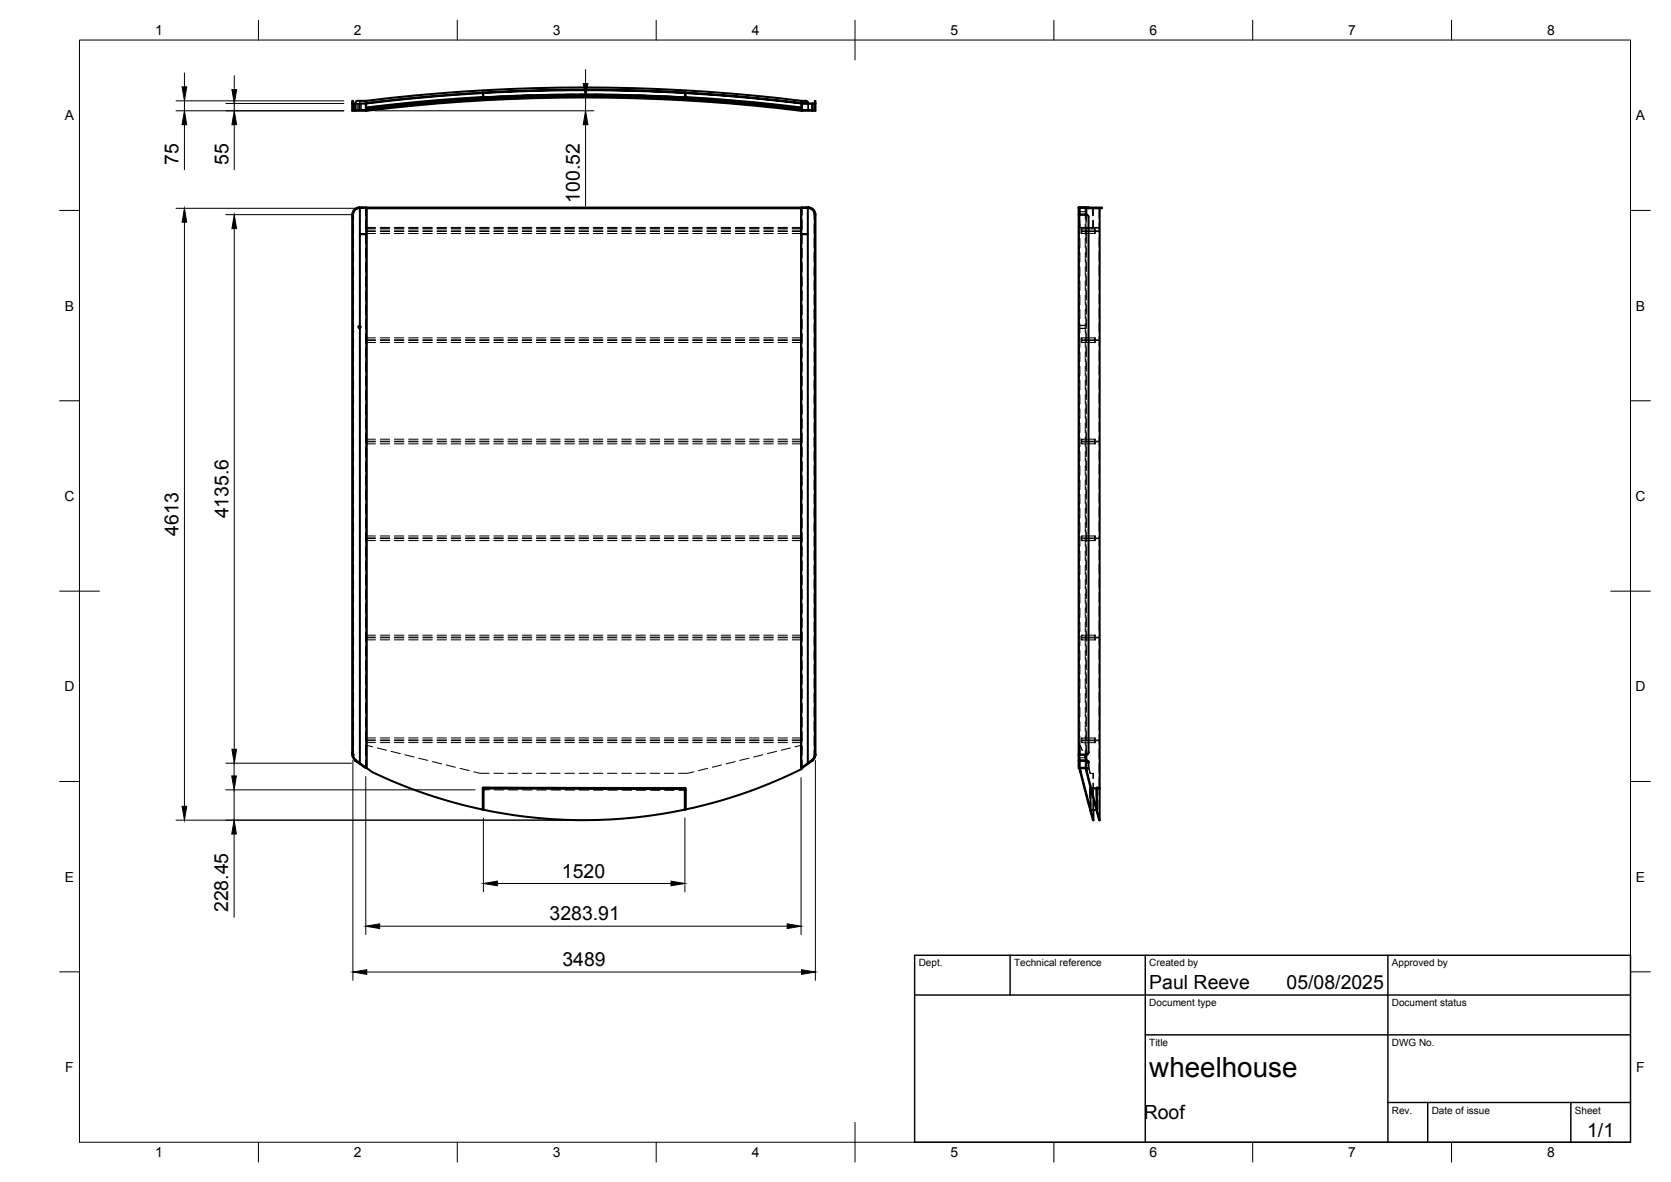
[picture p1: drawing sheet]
<svg xmlns="http://www.w3.org/2000/svg" width="420mm" height="297mm" viewBox="0 0 420 297" stroke-linecap="round" stroke-linejoin="round" font-family="sans-serif">
<defs><g id="words">
<text font-size="7" x="289" y="270.6">wheelhouse</text>
<g font-size="4.9">
<text x="44.9" y="41.5" transform="rotate(-90 44.9 41.5)">75</text>
<text x="57.4" y="41.5" transform="rotate(-90 57.4 41.5)">55</text>
<text x="145.8" y="50.9" transform="rotate(-90 145.8 50.9)">100.52</text>
<text x="57.4" y="130.3" transform="rotate(-90 57.4 130.3)">4135.6</text>
<text x="44.9" y="134.6" transform="rotate(-90 44.9 134.6)">4613</text>
<text x="141.3" y="220.6">1520</text>
<text x="57.4" y="229.3" transform="rotate(-90 57.4 229.3)">228.45</text>
<text x="138.2" y="231.3">3283.91</text>
<text x="141.4" y="242.8">3489</text>
<text x="289" y="248.5">Paul Reeve</text>
<text x="323.5" y="248.5">05/08/2025</text>
<text x="287.6" y="281.1">Roof</text>
<text x="399.1" y="285.7">1/1</text>
</g>
<g font-size="3.5">
<text x="39" y="8.8">1</text>
<text x="89" y="8.8">2</text>
<text x="139" y="8.8">3</text>
<text x="189" y="8.8">4</text>
<text x="239" y="8.8">5</text>
<text x="289" y="8.8">6</text>
<text x="339" y="8.8">7</text>
<text x="389" y="8.8">8</text>
<text x="16.3" y="30.2">A</text>
<text x="411.3" y="30.2">A</text>
<text x="16.3" y="78">B</text>
<text x="411.3" y="78">B</text>
<text x="16.2" y="125.9">C</text>
<text x="411.2" y="125.9">C</text>
<text x="16.2" y="173.7">D</text>
<text x="411.2" y="173.7">D</text>
<text x="16.3" y="221.6">E</text>
<text x="411.3" y="221.6">E</text>
<text x="16.4" y="269.4">F</text>
<text x="411.4" y="269.4">F</text>
<text x="39" y="290.8">1</text>
<text x="89" y="290.8">2</text>
<text x="139" y="290.8">3</text>
<text x="189" y="290.8">4</text>
<text x="239" y="290.8">5</text>
<text x="289" y="290.8">6</text>
<text x="339" y="290.8">7</text>
<text x="389" y="290.8">8</text>
</g>
<g font-size="2.5">
<text x="231" y="242.9">Dept.</text>
<text x="255" y="242.9">Technical reference</text>
<text x="289" y="242.9">Created by</text>
<text x="350" y="242.9">Approved by</text>
<text x="289" y="252.8">Document type</text>
<text x="350" y="252.8">Document status</text>
<text x="289" y="262.9">Title</text>
<text x="350" y="262.9">DWG No.</text>
<text x="350" y="279.9">Rev.</text>
<text x="360" y="279.9">Date of issue</text>
<text x="396" y="279.9">Sheet</text>
</g>
</g></defs>
<!-- layer: Hidden -->
<g fill="none" stroke="#000" stroke-width=".25">
<path d="M88.6 26v1.8M88.7 27.7h3.4M88.7 26v1.8M88.9 26.2h3v1.3h-3zM90 25.3l-.5 .5-.1 2M90 26.2v1.3M90 27.7v.1M90.1 26.2v1.3M90.1 27.7v.1M90.7 26.2v1.3M90.7 27.7v.1M90.8 26.2v1.3"/>
<path d="M90.8 27.7v.1M91.1 25.3l-.5 .2-.2 .4v1.9v-1.8M92.1 25.9l-1.6 .1M92.2 27.5v.1M94.5 25.7l-2.4 .3h-2.8M94.5 27.2l-2.4 .3M98.1 25.3l-2.4 .3M98.1 26.8l-2.4 .3M101.6 24.9l-2.3 .3M101.6 26.4l-2.3 .3M105.2 24.6l-2.4 .2M105.2 26.1l-2.4 .2"/>
<path d="M108.7 24.3l-2.3 .2M108.7 25.7l-2.3 .3M112.3 24l-2.4 .2M112.3 25.4l-2.4 .2M115.9 23.7l-2.4 .2M115.9 25.2l-2.4 .2M119.4 23.5l-2.3 .2M119.4 25l-2.3 .1M120.7 24.9v.1M121.4 24.8h.1M121.4 24.8v.2M121.4 24.5h.1"/>
<path d="M121.5 23.3h.1M121.5 23.3l-.1 1.5M121.5 23.4h-.1M122.9 23.2l-1.4 .1v1.2v-1.2M123 23.3l-2.4 .1M123 24.8l-2.4 .1M123.1 24.3l-1.7 .1M126.4 23l-2.3 .1M126.6 23.1l-2.4 .1M126.6 24.6l-2.4 .1M126.6 24.1l-2.3 .1M130 22.9l-2.4 .1"/>
<path d="M130.1 23l-2.3 .1M130.1 24.4l-2.3 .1M130.2 24l-2.4 .1M133.6 22.8h-2.4M133.7 22.8l-2.4 .1M133.7 24.3l-2.4 .1M133.8 23.9h-2.4M137.1 22.7h-2.3M137.3 22.8h-2.4M137.3 24.2l-2.4 .1M137.4 23.8h-2.4M140.7 22.6h-2.4"/>
<path d="M140.8 22.7h-2.3M140.8 24.2h-2.3M140.9 23.7h-2.3M141.9 22.6h2.4M144.4 22.7h-2.4M144.4 24.1h-2.4M144.5 23.7h-2.4M145.5 22.5h1.3M145.6 22.7h2.4M145.6 24.1h2.4M145.7 23.7h2.4M149.2 22.7h2.4"/>
<path d="M149.2 24.1h2.4M149.3 23.7h2.3M152.8 22.7h2.3M152.8 24.2h2.3M152.8 23.7h2.4M156.3 22.8h2.4M156.3 24.2l2.4 .1M156.4 23.8h2.4M159.9 22.8l2.4 .1M159.9 24.3l2.4 .1M160 23.9h2.4M163.5 23l2.3 .1"/>
<path d="M163.5 24.4l2.3 .1M163.6 24l2.3 .1M167 23.1l2.4 .1M167 24.6l2.4 .1M167.1 24.1l2.4 .1M170.6 23.3l2.4 .1M170.6 24.8l2.4 .1M170.7 24.3l1.6 .1M172.2 24.5h.1M172.2 24.5v.3M172.2 24.5l.1 .1M172.2 23.4h.1"/>
<path d="M172.2 24.8l.1 .2M172.3 23.3h-.1v1.2M172.9 24.9v.1M174.2 23.5l2.4 .2M174.2 25l2.4 .1M177.7 23.7l2.4 .2M177.7 25.2l2.4 .2M181.3 24l2.4 .2M181.3 25.4l2.4 .2M184.8 24.3l2.4 .2M184.8 25.7l2.4 .3M188.4 24.6l2.4 .2"/>
<path d="M188.4 26.1l2.4 .2M192 24.9l2.3 .3M192 26.4l2.3 .3M195.5 25.3l2.4 .3M195.5 26.8l2.4 .3M199.1 25.7l2.4 .2M199.1 27.2l2.4 .3M201.4 27.5v.1M201.5 27.7h3.4v-1.7v1.8M201.7 26.2h3v1.3h-3zM203.2 27.8v-1.8v1.8M204.2 26v1.8"/>
<path d="M205 26v1.8M88.9 53.2v1.9M88.9 56.3v2.4M88.9 59.9v2.4M91.9 52.3v1.8M91.9 55.3v2.3M91.9 58.8v2.4M92.1 52.3v1.9M92.1 55.4v2.3M92.1 58.9v2.4M92.1 58.7h2.3M92.1 57.5h2.3"/>
<path d="M92.1 57.2h2.3M92.1 57.3h2.3M92.1 52.3h2.3M92.2 52.3h.1M94.4 58h-2.3v.2h2.3M95.6 58.7h2.4M95.6 57.5h2.4M95.6 58.2h2.4M95.6 58h2.4M95.6 57.2h2.4M95.6 57.3h2.4M95.6 52.3h2.4"/>
<path d="M99.2 58.7h2.4M99.2 57.5h2.4M99.2 58.2h2.4M99.2 58h2.4M99.2 57.2h2.4M99.2 57.3h2.4M99.2 52.3h2.4M102.7 58.7h2.4M102.7 57.5h2.4M102.7 58.2h2.4M102.7 58h2.4M102.7 57.2h2.4"/>
<path d="M102.7 57.3h2.4M102.7 52.3h2.4M106.3 58.7h2.4M106.3 57.5h2.4M106.3 58.2h2.4M106.3 58h2.4M106.3 57.2h2.4M106.3 57.3h2.4M106.3 52.3h2.4M109.9 58.7h2.4M109.9 57.5h2.4M109.9 58.2h2.4"/>
<path d="M109.9 58h2.4M109.9 57.2h2.4M109.9 57.3h2.4M109.9 52.3h2.4M113.5 58.7h2.3M113.5 57.5h2.3M113.5 58.2h2.3M113.5 58h2.3M113.5 57.2h2.3M113.5 57.3h2.3M113.5 52.3h2.3M117 58.7h2.4"/>
<path d="M117 57.5h2.4M117 58.2h2.4M117 58h2.4M117 57.2h2.4M117 57.3h2.4M117 52.3h2.4M120.6 58.7h2.4M120.6 57.5h2.4M120.6 58.2h2.4M120.6 58h2.4M120.6 57.2h2.4M120.6 57.3h2.4"/>
<path d="M120.6 52.3h2.4M124.2 58.7h2.4M124.2 57.5h2.4M124.2 58.2h2.4M124.2 58h2.4M124.2 57.2h2.4M124.2 57.3h2.4M124.2 52.3h2.4M127.7 58.7h2.4M127.7 57.5h2.4M127.7 58.2h2.4M127.7 58h2.4"/>
<path d="M127.7 57.2h2.4M127.7 57.3h2.4M127.7 52.3h2.4M131.3 58.7h2.4M131.3 57.5h2.4M131.3 58.2h2.4M131.3 58h2.4M131.3 57.2h2.4M131.3 57.3h2.4M131.3 52.3h2.4M134.9 58.7h2.4M134.9 57.5h2.4"/>
<path d="M134.9 58.2h2.4M134.9 58h2.4M134.9 57.2h2.4M134.9 57.3h2.4M134.9 52.3h2.4M138.5 58.7h2.3M138.5 57.5h2.3M138.5 58.2h2.3M138.5 58h2.3M138.5 57.2h2.3M138.5 57.3h2.3M138.5 52.3h2.3"/>
<path d="M142 58.7h2.4M142 57.5h2.4M142 58.2h2.4M142 58h2.4M142 57.2h2.4M142 57.3h2.4M142 52.3h2.4M145.6 58.7h2.4M145.6 57.5h2.4M145.6 58.2h2.4M145.6 58h2.4M145.6 57.2h2.4"/>
<path d="M145.6 57.3h2.4M145.6 52.3h2.4M149.2 58.7h2.4M149.2 57.5h2.4M149.2 58.2h2.4M149.2 58h2.4M149.2 57.2h2.4M149.2 57.3h2.4M149.2 52.3h2.4M152.8 58.7h2.3M152.8 57.5h2.3M152.8 58.2h2.3"/>
<path d="M152.8 58h2.3M152.8 57.2h2.3M152.8 57.3h2.3M152.8 52.3h2.3M156.3 58.7h2.4M156.3 57.5h2.4M156.3 58.2h2.4M156.3 58h2.4M156.3 57.2h2.4M156.3 57.3h2.4M156.3 52.3h2.4M159.9 58.7h2.4"/>
<path d="M159.9 57.5h2.4M159.9 58.2h2.4M159.9 58h2.4M159.9 57.2h2.4M159.9 57.3h2.4M159.9 52.3h2.4M163.5 58.7h2.4M163.5 57.5h2.4M163.5 58.2h2.4M163.5 58h2.4M163.5 57.2h2.4M163.5 57.3h2.4"/>
<path d="M163.5 52.3h2.4M167 58.7h2.4M167 57.5h2.4M167 58.2h2.4M167 58h2.4M167 57.2h2.4M167 57.3h2.4M167 52.3h2.4M170.6 58.7h2.4M170.6 57.5h2.4M170.6 58.2h2.4M170.6 58h2.4"/>
<path d="M170.6 57.2h2.4M170.6 57.3h2.4M170.6 52.3h2.4M174.2 58.7h2.4M174.2 57.5h2.4M174.2 58.2h2.4M174.2 58h2.4M174.2 57.2h2.4M174.2 57.3h2.4M174.2 52.3h2.4M177.8 58.7h2.3M177.8 57.5h2.3"/>
<path d="M177.8 58.2h2.3M177.8 58h2.3M177.8 57.2h2.3M177.8 57.3h2.3M177.8 52.3h2.3M181.3 58.7h2.4M181.3 57.5h2.4M181.3 58.2h2.4M181.3 58h2.4M181.3 57.2h2.4M181.3 57.3h2.4M181.3 52.3h2.4"/>
<path d="M184.9 58.7h2.4M184.9 57.5h2.4M184.9 58.2h2.4M184.9 58h2.4M184.9 57.2h2.4M184.9 57.3h2.4M184.9 52.3h2.4M188.5 58.7h2.4M188.5 57.5h2.4M188.5 58.2h2.4M188.5 58h2.4M188.5 57.2h2.4"/>
<path d="M188.5 57.3h2.4M188.5 52.3h2.4M192 58.7h2.4M192 57.5h2.4M192 58.2h2.4M192 58h2.4M192 57.2h2.4M192 57.3h2.4M192 52.3h2.4M195.6 58.7h2.4M195.6 57.5h2.4M195.6 58.2h2.4"/>
<path d="M195.6 58h2.4M195.6 57.2h2.4M195.6 57.3h2.4M195.6 52.3h2.4M199.2 58h2.3v.2h-2.3M199.2 58.7h2.3M199.2 57.5h2.3M199.2 57.2h2.3M199.2 57.3h2.3M199.2 52.3h2.3M201.4 52.3h.1M201.5 52.3v1.9"/>
<path d="M201.5 55.4v2.3M201.5 58.9v2.4M201.7 52.3v1.8M201.7 55.3v2.3M201.7 58.8v2.4M204.7 53.2v1.9M204.7 56.3v2.4M204.7 59.9v2.4M271.2 52.3h1.8M271.2 52.3h2M271.2 52.2h2.5M271.4 52.3v5h5"/>
<path d="M271.4 53.9v-1.6h.1v.9h1.4v1.9M271.4 58.1v2.4M271.5 59.9v2.4M271.6 57.2h4.8M271.6 52.3l-.1 2.8M271.6 55.3l-.1 3.4M272 57.5h-.1v1.2h.1M272.9 52.3v.9M272.9 56.3v2.4M272.9 59.9v2.4M273 53.9v3M273 58.1v2.4"/>
<path d="M273 58.8h.2M273.2 53.9v1.9M273.2 57v4.1M273.7 52.3h2.8M274.6 52.2v.1M274.7 52.3v1.9M274.7 55.4v1.9M274.9 52.3v1.9M274.9 55.3v1.9M275.2 57.5v1.2M275.4 58.2v.5h-3.4v-.5h4.4M275.4 58v-.5h-3.4v.5h4.4"/>
<path d="M276.4 52.3v2.6M276.4 56.1v2.4M276.4 59.7v2.3M88.9 63.5v2.3M88.9 67v2.4M88.9 70.6v2.4M88.9 74.2v2.3M88.9 77.8v2.3M91.9 62.4v2.4M91.9 66v2.4M91.9 69.5v2.4M91.9 73.1v2.4"/>
<path d="M91.9 76.7v2.4M92.1 62.5v2.4M92.1 66.1v2.3M92.1 69.6v2.4M92.1 73.2v2.4M92.1 76.8v2.4M201.5 62.5v2.4M201.5 66.1v2.3M201.5 69.6v2.4M201.5 73.2v2.4M201.5 76.8v2.4M201.7 62.4v2.4"/>
<path d="M201.7 66v2.4M201.7 69.5v2.4M201.7 73.1v2.4M201.7 76.7v2.4M204.7 63.5v2.3M204.7 67v2.4M204.7 70.6v2.4M204.7 74.2v2.3M204.7 77.8v2.3M271.4 61.7v2.4M271.4 65.2v2.4M271.4 68.8v2.4"/>
<path d="M271.4 72.4v2.4M271.4 76v2.3M271.4 79.5v2.4M271.5 63.5v2.3M271.5 67v2.4M271.5 70.6v2.4M271.5 74.2v2.4M271.5 77.8v2.3M272.9 63.5v2.3M272.9 67v2.4M272.9 70.6v2.4M272.9 74.2v2.4"/>
<path d="M272.9 77.8v2.3M273 61.7v2.3M273 65.2v2.4M273 68.8v2.4M273 72.4v2.4M273 76v2.3M273 79.5v2.4M273.2 62.3v2.4M273.2 65.9v2.4M273.2 69.5v2.3M273.2 73v2.4M273.2 76.6v2.4"/>
<path d="M276.4 63.2v2.4M276.4 66.8v2.4M276.4 70.4v2.4M276.4 73.9v2.4M276.4 77.5v2.4M88.9 81.3v2.4M88.9 84.9v2.4M88.9 88.5v2.3M88.9 92v2.4M88.9 95.6v2.4M88.9 99.2v2.4M91.9 80.3v2.3"/>
<path d="M91.9 83.8v2.4M91.9 87.4v2.4M91.9 91v2.4M91.9 94.6v2.3M91.9 98.1v2.4M92.1 80.4v2.3M92.1 83.9v2.4M92.1 87.5v2.4M92.1 91.1v2.4M92.1 94.6v2.4M92.1 98.2v2.4M92.1 86.1h2.3"/>
<path d="M92.1 84.9h2.3M92.1 85.6h2.3M92.1 85.4h2.3M95.6 86.1h2.4M95.6 84.9h2.4M95.6 85.6h2.4M95.6 85.4h2.4M99.2 86.1h2.4M99.2 84.9h2.4M99.2 85.6h2.4M99.2 85.4h2.4M102.7 86.1h2.4"/>
<path d="M102.7 84.9h2.4M102.7 85.6h2.4M102.7 85.4h2.4M106.3 86.1h2.4M106.3 84.9h2.4M106.3 85.6h2.4M106.3 85.4h2.4M109.9 86.1h2.4M109.9 84.9h2.4M109.9 85.6h2.4M109.9 85.4h2.4M113.5 86.1h2.3"/>
<path d="M113.5 84.9h2.3M113.5 85.6h2.3M113.5 85.4h2.3M117 86.1h2.4M117 84.9h2.4M117 85.6h2.4M117 85.4h2.4M120.6 86.1h2.4M120.6 84.9h2.4M120.6 85.6h2.4M120.6 85.4h2.4M124.2 86.1h2.4"/>
<path d="M124.2 84.9h2.4M124.2 85.6h2.4M124.2 85.4h2.4M127.7 86.1h2.4M127.7 84.9h2.4M127.7 85.6h2.4M127.7 85.4h2.4M131.3 86.1h2.4M131.3 84.9h2.4M131.3 85.6h2.4M131.3 85.4h2.4M134.9 86.1h2.4"/>
<path d="M134.9 84.9h2.4M134.9 85.6h2.4M134.9 85.4h2.4M138.5 86.1h2.3M138.5 84.9h2.3M138.5 85.6h2.3M138.5 85.4h2.3M142 86.1h2.4M142 84.9h2.4M142 85.6h2.4M142 85.4h2.4M145.6 86.1h2.4"/>
<path d="M145.6 84.9h2.4M145.6 85.6h2.4M145.6 85.4h2.4M149.2 86.1h2.4M149.2 84.9h2.4M149.2 85.6h2.4M149.2 85.4h2.4M152.8 86.1h2.3M152.8 84.9h2.3M152.8 85.6h2.3M152.8 85.4h2.3M156.3 86.1h2.4"/>
<path d="M156.3 84.9h2.4M156.3 85.6h2.4M156.3 85.4h2.4M159.9 86.1h2.4M159.9 84.9h2.4M159.9 85.6h2.4M159.9 85.4h2.4M163.5 86.1h2.4M163.5 84.9h2.4M163.5 85.6h2.4M163.5 85.4h2.4M167 86.1h2.4"/>
<path d="M167 84.9h2.4M167 85.6h2.4M167 85.4h2.4M170.6 86.1h2.4M170.6 84.9h2.4M170.6 85.6h2.4M170.6 85.4h2.4M174.2 86.1h2.4M174.2 84.9h2.4M174.2 85.6h2.4M174.2 85.4h2.4M177.8 86.1h2.3"/>
<path d="M177.8 84.9h2.3M177.8 85.6h2.3M177.8 85.4h2.3M181.3 86.1h2.4M181.3 84.9h2.4M181.3 85.6h2.4M181.3 85.4h2.4M184.9 86.1h2.4M184.9 84.9h2.4M184.9 85.6h2.4M184.9 85.4h2.4M188.5 86.1h2.4"/>
<path d="M188.5 84.9h2.4M188.5 85.6h2.4M188.5 85.4h2.4M192 86.1h2.4M192 84.9h2.4M192 85.6h2.4M192 85.4h2.4M195.6 86.1h2.4M195.6 84.9h2.4M195.6 85.6h2.4M195.6 85.4h2.4M199.2 86.1h2.3"/>
<path d="M199.2 84.9h2.3M199.2 85.6h2.3M199.2 85.4h2.3M201.5 80.4v2.3M201.5 83.9v2.4M201.5 87.5v2.4M201.5 91.1v2.4M201.5 94.6v2.4M201.5 98.2v2.4M201.7 80.3v2.3M201.7 83.8v2.4M201.7 87.4v2.4"/>
<path d="M201.7 91v2.4M201.7 94.6v2.3M201.7 98.1v2.4M204.7 81.3v2.4M204.7 84.9v2.4M204.7 88.5v2.3M204.7 92v2.4M204.7 95.6v2.4M204.7 99.2v2.4M271.2 81.8h.2M271.2 82.5h.2M271.2 82.6h.2"/>
<path d="M271.4 83.1v2.4M271.4 86.7v2.4M271.4 90.3v2.3M271.4 93.8v2.4M271.4 97.4v2.4M271.5 81.3v2.4M271.5 84.9v2.4M271.5 88.5v2.4M271.5 92v2.4M271.5 95.6v2.4M271.5 99.2v2.4M271.5 81.8h1.4"/>
<path d="M271.5 82.5h1.4M271.5 82.6h1.4M272 84.9h-.1v1.2h.1M272.9 81.3v2.4M272.9 84.9v2.4M272.9 88.5v2.4M272.9 92v2.4M272.9 95.6v2.4M272.9 99.2v2.4M273 83.1v2.4M273 86.7v2.4M273 90.2v2.4"/>
<path d="M273 93.8v2.4M273 97.4v2.4M273.2 80.2v2.4M273.2 83.8v2.3M273.2 87.3v2.4M273.2 90.9v2.4M273.2 94.5v2.4M273.2 98.1v2.3M275.2 84.9v1.2M275.4 85.6v.5h-3.4v-.5h4.4M275.4 85.4v-.5h-3.4v.5h4.4M276.4 81.1v2.4"/>
<path d="M276.4 84.7v2.3M276.4 88.2v2.4M276.4 91.8v2.4M276.4 95.4v2.4M276.4 98.9v2.4M88.9 102.8v2.3M88.9 106.3v2.4M88.9 109.9v2.4M88.9 113.5v2.4M88.9 117v2.4M91.9 101.7v2.4M91.9 105.3v2.3"/>
<path d="M91.9 108.8v2.4M91.9 112.4v2.4M91.9 116v2.4M91.9 119.6v2.3M92.1 101.8v2.4M92.1 105.4v2.3M92.1 108.9v2.4M92.1 112.5v2.4M92.1 116.1v2.4M92.1 119.6v2.4M92.1 111.5h2.3M92.1 110.4h2.3"/>
<path d="M92.1 111h2.3M92.1 110.9h2.3M95.6 111.5h2.4M95.6 110.4h2.4M95.6 111h2.4M95.6 110.9h2.4M99.2 111.5h2.4M99.2 110.4h2.4M99.2 111h2.4M99.2 110.9h2.4M102.7 111.5h2.4M102.7 110.4h2.4"/>
<path d="M102.7 111h2.4M102.7 110.9h2.4M106.3 111.5h2.4M106.3 110.4h2.4M106.3 111h2.4M106.3 110.9h2.4M109.9 111.5h2.4M109.9 110.4h2.4M109.9 111h2.4M109.9 110.9h2.4M113.5 111.5h2.3M113.5 110.4h2.3"/>
<path d="M113.5 111h2.3M113.5 110.9h2.3M117 111.5h2.4M117 110.4h2.4M117 111h2.4M117 110.9h2.4M120.6 111.5h2.4M120.6 110.4h2.4M120.6 111h2.4M120.6 110.9h2.4M124.2 111.5h2.4M124.2 110.4h2.4"/>
<path d="M124.2 111h2.4M124.2 110.9h2.4M127.7 111.5h2.4M127.7 110.4h2.4M127.7 111h2.4M127.7 110.9h2.4M131.3 111.5h2.4M131.3 110.4h2.4M131.3 111h2.4M131.3 110.9h2.4M134.9 111.5h2.4M134.9 110.4h2.4"/>
<path d="M134.9 111h2.4M134.9 110.9h2.4M138.5 111.5h2.3M138.5 110.4h2.3M138.5 111h2.3M138.5 110.9h2.3M142 111.5h2.4M142 110.4h2.4M142 111h2.4M142 110.9h2.4M145.6 111.5h2.4M145.6 110.4h2.4"/>
<path d="M145.6 111h2.4M145.6 110.9h2.4M149.2 111.5h2.4M149.2 110.4h2.4M149.2 111h2.4M149.2 110.9h2.4M152.8 111.5h2.3M152.8 110.4h2.3M152.8 111h2.3M152.8 110.9h2.3M156.3 111.5h2.4M156.3 110.4h2.4"/>
<path d="M156.3 111h2.4M156.3 110.9h2.4M159.9 111.5h2.4M159.9 110.4h2.4M159.9 111h2.4M159.9 110.9h2.4M163.5 111.5h2.4M163.5 110.4h2.4M163.5 111h2.4M163.5 110.9h2.4M167 111.5h2.4M167 110.4h2.4"/>
<path d="M167 111h2.4M167 110.9h2.4M170.6 111.5h2.4M170.6 110.4h2.4M170.6 111h2.4M170.6 110.9h2.4M174.2 111.5h2.4M174.2 110.4h2.4M174.2 111h2.4M174.2 110.9h2.4M177.8 111.5h2.3M177.8 110.4h2.3"/>
<path d="M177.8 111h2.3M177.8 110.9h2.3M181.3 111.5h2.4M181.3 110.4h2.4M181.3 111h2.4M181.3 110.9h2.4M184.9 111.5h2.4M184.9 110.4h2.4M184.9 111h2.4M184.9 110.9h2.4M188.5 111.5h2.4M188.5 110.4h2.4"/>
<path d="M188.5 111h2.4M188.5 110.9h2.4M192 111.5h2.4M192 110.4h2.4M192 111h2.4M192 110.9h2.4M195.6 111.5h2.4M195.6 110.4h2.4M195.6 111h2.4M195.6 110.9h2.4M199.2 111.5h2.3M199.2 110.4h2.3"/>
<path d="M199.2 111h2.3M199.2 110.9h2.3M201.5 101.8v2.4M201.5 105.4v2.3M201.5 108.9v2.4M201.5 112.5v2.4M201.5 116.1v2.4M201.5 119.6v2.4M201.7 101.7v2.4M201.7 105.3v2.3M201.7 108.8v2.4M201.7 112.4v2.4"/>
<path d="M201.7 116v2.4M201.7 119.6v2.3M204.7 102.8v2.3M204.7 106.3v2.4M204.7 109.9v2.4M204.7 113.5v2.4M204.7 117v2.4M271.4 101v2.3M271.4 104.5v2.4M271.4 108.1v2.4M271.4 111.7v2.4M271.4 115.3v2.4"/>
<path d="M271.4 118.8v2.4M271.5 102.8v2.3M271.5 106.3v2.4M271.5 109.9v2.4M271.5 113.5v2.4M271.5 117v2.4M272 110.4h-.1v1.1h.1M272.9 102.8v2.3M272.9 106.3v2.4M272.9 109.9v2.4M272.9 113.5v2.4M272.9 117v2.4"/>
<path d="M273 101v2.3M273 104.5v2.4M273 108.1v2.4M273 111.7v2.4M273 115.3v2.3M273 118.8v2.4M273.2 101.6v2.4M273.2 105.2v2.4M273.2 108.8v2.4M273.2 112.3v2.4M273.2 115.9v2.4M273.2 119.5v2.4"/>
<path d="M275.2 110.4v1.1M275.4 111v.5h-3.4v-.5h4.4M275.4 110.9v-.5h-3.4v.5h4.4M276.4 102.5v2.4M276.4 106.1v2.4M276.4 109.7v2.3M276.4 113.2v2.4M276.4 116.8v2.4M88.9 120.6v2.4M88.9 124.2v2.4M88.9 127.7v2.4M88.9 131.3v2.4"/>
<path d="M88.9 134.9v2.4M88.9 138.5v2.4M91.9 123.1v2.4M91.9 126.7v2.4M91.9 130.3v2.4M91.9 133.8v2.4M91.9 137.4v2.4M92.1 123.2v2.4M92.1 126.8v2.4M92.1 130.4v2.3M92.1 133.9v2.4M92.1 137.5v2.4"/>
<path d="M92.1 135.9h2.3M92.1 134.7h2.3M92.1 135.3h2.3M92.1 135.2h2.3M95.6 135.9h2.4M95.6 134.7h2.4M95.6 135.3h2.4M95.6 135.2h2.4M99.2 135.9h2.4M99.2 134.7h2.4M99.2 135.3h2.4M99.2 135.2h2.4"/>
<path d="M102.7 135.9h2.4M102.7 134.7h2.4M102.7 135.3h2.4M102.7 135.2h2.4M106.3 135.9h2.4M106.3 134.7h2.4M106.3 135.3h2.4M106.3 135.2h2.4M109.9 135.9h2.4M109.9 134.7h2.4M109.9 135.3h2.4M109.9 135.2h2.4"/>
<path d="M113.5 135.9h2.3M113.5 134.7h2.3M113.5 135.3h2.3M113.5 135.2h2.3M117 135.9h2.4M117 134.7h2.4M117 135.3h2.4M117 135.2h2.4M120.6 135.9h2.4M120.6 134.7h2.4M120.6 135.3h2.4M120.6 135.2h2.4"/>
<path d="M124.2 135.9h2.4M124.2 134.7h2.4M124.2 135.3h2.4M124.2 135.2h2.4M127.7 135.9h2.4M127.7 134.7h2.4M127.7 135.3h2.4M127.7 135.2h2.4M131.3 135.9h2.4M131.3 134.7h2.4M131.3 135.3h2.4M131.3 135.2h2.4"/>
<path d="M134.9 135.9h2.4M134.9 134.7h2.4M134.9 135.3h2.4M134.9 135.2h2.4M138.5 135.9h2.3M138.5 134.7h2.3M138.5 135.3h2.3M138.5 135.2h2.3M142 135.9h2.4M142 134.7h2.4M142 135.3h2.4M142 135.2h2.4"/>
<path d="M145.6 135.9h2.4M145.6 134.7h2.4M145.6 135.3h2.4M145.6 135.2h2.4M149.2 135.9h2.4M149.2 134.7h2.4M149.2 135.3h2.4M149.2 135.2h2.4M152.8 135.9h2.3M152.8 134.7h2.3M152.8 135.3h2.3M152.8 135.2h2.3"/>
<path d="M156.3 135.9h2.4M156.3 134.7h2.4M156.3 135.3h2.4M156.3 135.2h2.4M159.9 135.9h2.4M159.9 134.7h2.4M159.9 135.3h2.4M159.9 135.2h2.4M163.5 135.9h2.4M163.5 134.7h2.4M163.5 135.3h2.4M163.5 135.2h2.4"/>
<path d="M167 135.9h2.4M167 134.7h2.4M167 135.3h2.4M167 135.2h2.4M170.6 135.9h2.4M170.6 134.7h2.4M170.6 135.3h2.4M170.6 135.2h2.4M174.2 135.9h2.4M174.2 134.7h2.4M174.2 135.3h2.4M174.2 135.2h2.4"/>
<path d="M177.8 135.9h2.3M177.8 134.7h2.3M177.8 135.3h2.3M177.8 135.2h2.3M181.3 135.9h2.4M181.3 134.7h2.4M181.3 135.3h2.4M181.3 135.2h2.4M184.9 135.9h2.4M184.9 134.7h2.4M184.9 135.3h2.4M184.9 135.2h2.4"/>
<path d="M188.5 135.9h2.4M188.5 134.7h2.4M188.5 135.3h2.4M188.5 135.2h2.4M192 135.9h2.4M192 134.7h2.4M192 135.3h2.4M192 135.2h2.4M195.6 135.9h2.4M195.6 134.7h2.4M195.6 135.3h2.4M195.6 135.2h2.4"/>
<path d="M199.2 135.9h2.3M199.2 134.7h2.3M199.2 135.3h2.3M199.2 135.2h2.3M201.5 123.2v2.4M201.5 126.8v2.4M201.5 130.4v2.3M201.5 133.9v2.4M201.5 137.5v2.4M201.7 123.1v2.4M201.7 126.7v2.4M201.7 130.3v2.4"/>
<path d="M201.7 133.8v2.4M201.7 137.4v2.4M204.7 120.6v2.4M204.7 124.2v2.4M204.7 127.7v2.4M204.7 131.3v2.4M204.7 134.9v2.4M204.7 138.5v2.4M271.4 122.4v2.4M271.4 126v2.4M271.4 129.5v2.4M271.4 133.1v2.4"/>
<path d="M271.4 136.7v2.4M271.5 120.6v2.4M271.5 124.2v2.4M271.5 127.8v2.3M271.5 131.3v2.4M271.5 134.9v2.4M271.5 138.5v2.4M272 134.7h-.1v1.2h.1M272.9 120.6v2.4M272.9 124.2v2.4M272.9 127.8v2.3M272.9 131.3v2.4"/>
<path d="M272.9 134.9v2.4M272.9 138.5v2.4M273 122.4v2.4M273 126v2.3M273 129.5v2.4M273 133.1v2.4M273 136.7v2.4M273.2 123v2.4M273.2 126.6v2.4M273.2 130.2v2.4M273.2 133.8v2.4M273.2 137.3v2.4"/>
<path d="M275.2 134.7v1.2M275.4 135.4v.5h-3.4v-.5h4.4M275.4 135.2v-.5h-3.4v.5h4.4M276.4 120.4v2.4M276.4 124v2.3M276.4 127.5v2.4M276.4 131.1v2.4M276.4 134.7v2.4M276.4 138.2v2.4M88.9 142v2.4M88.9 145.6v2.4M88.9 149.2v2.4"/>
<path d="M88.9 152.8v2.3M88.9 156.3v2.4M88.9 159.9v2.4M91.9 141v2.4M91.9 144.6v2.3M91.9 148.1v2.4M91.9 151.7v2.4M91.9 155.3v2.4M91.9 158.8v2.4M92.1 159.6h2.3M92.1 141.1v2.4M92.1 144.7v2.3"/>
<path d="M92.1 148.2v2.4M92.1 151.8v2.4M92.1 155.4v2.3M92.1 158.9v2.4M95.6 159.6h2.4M99.2 159.6h2.4M102.7 159.6h2.4M106.3 159.6h2.4M109.9 159.6h2.4M113.5 159.6h2.3M117 159.6h2.4M120.6 159.6h2.4"/>
<path d="M124.2 159.6h2.4M127.7 159.6h2.4M131.3 159.6h2.4M134.9 159.6h2.4M138.5 159.6h2.3M142 159.6h2.4M145.6 159.6h2.4M149.2 159.6h2.4M152.8 159.6h2.3M156.3 159.6h2.4M159.9 159.6h2.4M163.5 159.6h2.4"/>
<path d="M167 159.6h2.4M170.6 159.6h2.4M174.2 159.6h2.4M177.8 159.6h2.3M181.3 159.6h2.4M184.9 159.6h2.4M188.5 159.6h2.4M192 159.6h2.4M195.6 159.6h2.4M199.2 159.6h2.3M201.5 141.1v2.4M201.5 144.7v2.3"/>
<path d="M201.5 148.2v2.4M201.5 151.8v2.4M201.5 155.4v2.3M201.5 158.9v2.4M201.7 141v2.4M201.7 144.6v2.3M201.7 148.1v2.4M201.7 151.7v2.4M201.7 155.3v2.4M201.7 158.8v2.4M204.7 142v2.4M204.7 145.6v2.4"/>
<path d="M204.7 149.2v2.4M204.7 152.8v2.3M204.7 156.3v2.4M204.7 159.9v2.4M271.4 140.3v2.3M271.4 143.8v2.4M271.4 147.4v2.4M271.4 151v2.4M271.4 154.6v2.3M271.4 158.1v2.4M271.5 142.1v2.3M271.5 145.6v2.4"/>
<path d="M271.5 149.2v2.4M271.5 152.8v2.4M271.5 156.3v2.4M271.5 159.9v2.4M272 159.6h-.1v1.2h.1M272.9 142.1v2.3M272.9 145.6v2.4M272.9 149.2v2.4M272.9 152.8v2.4M272.9 156.3v2.4M272.9 159.9v2.4M273 140.3v2.3"/>
<path d="M273 143.8v2.4M273 147.4v2.4M273 151v2.4M273 154.5v2.4M273 158.1v2.4M273.2 140.9v2.4M273.2 144.5v2.4M273.2 148.1v2.3M273.2 151.6v2.4M273.2 155.2v2.4M273.2 158.8v2.4M275.2 159.6v1.2"/>
<path d="M276.4 141.8v2.4M276.4 145.4v2.4M276.4 149v2.3M276.4 152.5v2.4M276.4 156.1v2.4M276.4 159.7v2.4M88.9 163.5v2.3M88.9 167.1v2.3M88.9 170.6v2.4M88.9 174.2v2.4M88.9 177.8v2.3M91.9 162.4v2.4"/>
<path d="M91.9 166v2.4M91.9 169.6v2.3M91.9 173.1v2.4M91.9 176.7v2.4M92.1 160.8h2.3M92.1 160.3h2.3M92.1 160.1h2.3M92.1 162.5v2.4M92.1 166.1v2.4M92.1 169.7v2.3M92.1 173.2v2.4M92.1 176.8v2.4"/>
<path d="M95.6 160.8h2.4M95.6 160.3h2.4M95.6 160.1h2.4M99.2 160.8h2.4M99.2 160.3h2.4M99.2 160.1h2.4M102.7 160.8h2.4M102.7 160.3h2.4M102.7 160.1h2.4M106.3 160.8h2.4M106.3 160.3h2.4M106.3 160.1h2.4"/>
<path d="M109.9 160.8h2.4M109.9 160.3h2.4M109.9 160.1h2.4M113.5 160.8h2.3M113.5 160.3h2.3M113.5 160.1h2.3M117 160.8h2.4M117 160.3h2.4M117 160.1h2.4M120.6 160.8h2.4M120.6 160.3h2.4M120.6 160.1h2.4"/>
<path d="M124.2 160.8h2.4M124.2 160.3h2.4M124.2 160.1h2.4M127.7 160.8h2.4M127.7 160.3h2.4M127.7 160.1h2.4M131.3 160.8h2.4M131.3 160.3h2.4M131.3 160.1h2.4M134.9 160.8h2.4M134.9 160.3h2.4M134.9 160.1h2.4"/>
<path d="M138.5 160.8h2.3M138.5 160.3h2.3M138.5 160.1h2.3M142 160.8h2.4M142 160.3h2.4M142 160.1h2.4M145.6 160.8h2.4M145.6 160.3h2.4M145.6 160.1h2.4M149.2 160.8h2.4M149.2 160.3h2.4M149.2 160.1h2.4"/>
<path d="M152.8 160.8h2.3M152.8 160.3h2.3M152.8 160.1h2.3M156.3 160.8h2.4M156.3 160.3h2.4M156.3 160.1h2.4M159.9 160.8h2.4M159.9 160.3h2.4M159.9 160.1h2.4M163.5 160.8h2.4M163.5 160.3h2.4M163.5 160.1h2.4"/>
<path d="M167 160.8h2.4M167 160.3h2.4M167 160.1h2.4M170.6 160.8h2.4M170.6 160.3h2.4M170.6 160.1h2.4M174.2 160.8h2.4M174.2 160.3h2.4M174.2 160.1h2.4M177.8 160.8h2.3M177.8 160.3h2.3M177.8 160.1h2.3"/>
<path d="M181.3 160.8h2.4M181.3 160.3h2.4M181.3 160.1h2.4M184.9 160.8h2.4M184.9 160.3h2.4M184.9 160.1h2.4M188.5 160.8h2.4M188.5 160.3h2.4M188.5 160.1h2.4M192 160.8h2.4M192 160.3h2.4M192 160.1h2.4"/>
<path d="M195.6 160.8h2.4M195.6 160.3h2.4M195.6 160.1h2.4M199.2 160.8h2.3M199.2 160.3h2.3M199.2 160.1h2.3M201.5 162.5v2.4M201.5 166.1v2.4M201.5 169.7v2.3M201.5 173.2v2.4M201.5 176.8v2.4M201.7 162.4v2.4"/>
<path d="M201.7 166v2.4M201.7 169.6v2.3M201.7 173.1v2.4M201.7 176.7v2.4M204.7 163.5v2.3M204.7 167.1v2.3M204.7 170.6v2.4M204.7 174.2v2.4M204.7 177.8v2.3M271.4 161.7v2.4M271.4 165.3v2.4M271.4 168.9v2.3"/>
<path d="M271.4 172.4v2.4M271.4 176v2.4M271.4 179.6v2.4M271.5 163.5v2.4M271.5 167.1v2.3M271.5 170.6v2.4M271.5 174.2v2.4M271.5 177.8v2.4M272.9 163.5v2.4M272.9 167.1v2.3M272.9 170.6v2.4M272.9 174.2v2.4"/>
<path d="M272.9 177.8v2.4M273 161.7v2.4M273 165.3v2.3M273 168.8v2.4M273 172.4v2.4M273 176v2.4M273 179.6v2.3M273.2 162.4v2.3M273.2 165.9v2.4M273.2 169.5v2.4M273.2 173.1v2.4M273.2 176.6v2.4"/>
<path d="M275.4 160.3v.5h-3.4v-.5h4.4M275.4 160.1v-.5h-3.4v.5h4.4M276.4 163.2v2.4M276.4 166.8v2.4M276.4 170.4v2.4M276.4 174v2.3M276.4 177.5v2.4M88.9 181.3v2.4M88.9 184.9v2.4M88.9 188.5v1.9M91.9 180.3v2.4M91.9 183.9v2.3"/>
<path d="M91.9 187.4v2.4M91.9 191v1.8M92.1 180.4v2.4M92.1 183.9v2.4M92.1 187.5v2.4M92.1 191.1v1.8M92.1 186.6h2.3M92.1 185.4h2.3M92.1 186.1h2.3M92.1 186h2.3M92.1 187.3l1.6 .4M94.9 188l2.3 .5"/>
<path d="M95.6 186.6h2.4M95.6 185.4h2.4M95.6 186.1h2.4M95.6 186h2.4M98.3 188.8l2.3 .6M99.2 186.6h2.4M99.2 185.4h2.4M99.2 186.1h2.4M99.2 186h2.4M101.8 189.7l2.3 .6M102.7 186.6h2.4M102.7 185.4h2.4"/>
<path d="M102.7 186.1h2.4M102.7 186h2.4M105.3 190.5l2.3 .6M106.3 186.6h2.4M106.3 185.4h2.4M106.3 186.1h2.4M106.3 186h2.4M108.7 191.4l2.4 .6M109.9 186.6h2.4M109.9 185.4h2.4M109.9 186.1h2.4M109.9 186h2.4"/>
<path d="M112.2 192.2l2.3 .6M113.5 186.6h2.3M113.5 185.4h2.3M113.5 186.1h2.3M113.5 186h2.3M115.7 193.1l2.3 .6M117 186.6h2.4M117 185.4h2.4M117 186.1h2.4M117 186h2.4M119.1 194l1.6 .3h2.3M120.6 186.6h2.4"/>
<path d="M120.6 185.4h2.4M120.6 186.1h2.4M120.6 186h2.4M121.5 198.5h1.6M124.2 194.3h2.4M124.2 186.6h2.4M124.2 185.4h2.4M124.2 186.1h2.4M124.2 186h2.4M124.3 198.5h2.3M127.7 186.6h2.4M127.7 185.4h2.4"/>
<path d="M127.7 186.1h2.4M127.7 186h2.4M127.7 194.3h2.4M127.8 198.5h2.4M131.3 194.3h2.4M131.3 186.6h2.4M131.3 185.4h2.4M131.3 186.1h2.4M131.3 186h2.4M131.4 198.5h2.4M134.9 186.6h2.4M134.9 185.4h2.4"/>
<path d="M134.9 186.1h2.4M134.9 186h2.4M134.9 194.3h2.4M135 198.5h2.4M138.5 186.6h2.3M138.5 185.4h2.3M138.5 186.1h2.3M138.5 186h2.3M138.5 194.3h2.3M138.6 198.5l2.3 .1M142 194.3h2.4M142 186.6h2.4"/>
<path d="M142 185.4h2.4M142 186.1h2.4M142 186h2.4M142.1 198.6h2.4M145.6 186.6h2.4M145.6 185.4h2.4M145.6 186.1h2.4M145.6 186h2.4M145.6 194.3h2.4M145.7 198.6h2.4M149.2 194.3h2.4M149.2 186.6h2.4"/>
<path d="M149.2 185.4h2.4M149.2 186.1h2.4M149.2 186h2.4M149.3 198.6h2.3M152.8 186.6h2.3M152.8 185.4h2.3M152.8 186.1h2.3M152.8 186h2.3M152.8 194.3h2.3M152.8 198.6h2.4M156.3 186.6h2.4M156.3 185.4h2.4"/>
<path d="M156.3 186.1h2.4M156.3 186h2.4M156.3 194.3h2.4M156.4 198.6h2.4M159.9 194.3h2.4M159.9 186.6h2.4M159.9 185.4h2.4M159.9 186.1h2.4M159.9 186h2.4M160 198.6h2.4M163.5 186.6h2.4M163.5 185.4h2.4"/>
<path d="M163.5 186.1h2.4M163.5 186h2.4M163.5 194.3h2.4M163.6 198.6h2.3M167 194.3h2.4M167 186.6h2.4M167 185.4h2.4M167 186.1h2.4M167 186h2.4M167.1 198.6h2.4M170.6 186.6h2.4M170.6 185.4h2.4"/>
<path d="M170.6 186.1h2.4M170.6 186h2.4M170.7 198.6h1.5M172.2 198.1h.1M174.2 186.6h2.4M174.2 185.4h2.4M174.2 186.1h2.4M174.2 186h2.4M174.5 194l-1.6 .3h-2.3M177.8 186.6h2.3M177.8 185.4h2.3M177.8 186.1h2.3"/>
<path d="M177.8 186h2.3M177.9 193.1l-2.3 .6M181.3 186.6h2.4M181.3 185.4h2.4M181.3 186.1h2.4M181.3 186h2.4M181.4 192.2l-2.3 .6M184.9 191.4l-2.4 .6M184.9 186.6h2.4M184.9 185.4h2.4M184.9 186.1h2.4M184.9 186h2.4"/>
<path d="M188.3 190.5l-2.3 .6M188.5 186.6h2.4M188.5 185.4h2.4M188.5 186.1h2.4M188.5 186h2.4M191.8 189.7l-2.3 .6M192 186.6h2.4M192 185.4h2.4M192 186.1h2.4M192 186h2.4M195.3 188.8l-2.3 .6M195.6 186.6h2.4"/>
<path d="M195.6 185.4h2.4M195.6 186.1h2.4M195.6 186h2.4M198.7 188l-2.3 .5M199.2 186.6h2.3M199.2 185.4h2.3M199.2 186.1h2.3M199.2 186h2.3M201.5 180.4v2.4M201.5 183.9v2.4M201.5 187.5v2.4M201.5 191.1v1.8"/>
<path d="M201.5 187.3l-1.6 .4M201.7 180.3v2.4M201.7 183.9v2.3M201.7 187.4v2.4M201.7 191v1.8M204.7 181.3v2.4M204.7 184.9v2.4M204.7 188.5v1.9M271.2 192.9h2.5M271.2 191h1.8M271.4 186.7v6.2M271.4 183.1v2.4"/>
<path d="M271.5 193.3l.3 .8M271.5 192.9l.1 .2M271.5 187.3l.7 1.3M271.5 187.3v2.2M271.5 190.7v2.3M271.5 187.3l.6 1.3M271.5 190.4v.6M271.5 181.3v2.4M271.5 184.9v5.5M271.5 190.4h1.4M271.6 190.7v2.6M272 185.5h-.1v1.1h.1"/>
<path d="M272.5 189.7l.8 2.2M272.6 189.7l.9 2.2M272.9 190.4v2.4h-1.4M272.9 181.3v2.4M272.9 184.9v2.4M272.9 188.5v1.9M273 193l.2 .1M273 193v.3l.2-.3M273 193.3l.2 .8M273 183.1v2.4M273 186.7v3h-1.8M273 191.2v1.7"/>
<path d="M273 193v.1M273.2 191.8v1.2M273.2 193.3l.1 .8M273.2 180.2v2.4M273.2 183.8v2.4M273.2 187.4v2.3M273.2 191.1v1.9M273.7 193l.5 1.4M273.8 193l.4 1.4h.7v1.2M274.1 198.3l.1-.2v2.2M274.1 198.1v2.4M274.1 198h.1"/>
<path d="M274.2 198.1h.1M274.2 198.3l.4-.2-.3 .1-.2 .4zM274.2 198.2l-.1 .3M274.2 198l-.1 .1M274.2 198l.6 .1h-.5M274.2 198l.7 .1h-.6M274.2 198.6h.7l-.7-.1v1.9M274.2 198.5l.6 .1h-.7h.1M274.2 198.6v1.9M274.2 198.1h-.1M274.3 198.1l.3-.1zM274.3 198.1l-.2 .3v2"/>
<path d="M274.6 198l.7 .1h-.7M274.6 198v.1h1.2h-1.2M274.6 198.1l1.2 .2M274.6 198.1l.7 .1-.7 .1M274.6 198h1.2M274.8 194.4v1.2M274.8 196.8v1.3M274.8 198.6v1.4M274.9 196.8v1.3M274.9 198.6v1.9M275.2 185.5v1.1M275.3 198.1v.1"/>
<path d="M275.4 186.1v.5h-3.4v-.5h4.4M275.4 186v-.5h-3.4v.5h4.4M275.7 198v2.2M275.8 198.1v2.1M275.8 198h-.1h.1M275.8 198.3h-.1l.7-.1-.7-.1v2.1M276.3 198l-.5 .1M276.4 181.1v2.4M276.4 184.7v2.4M276.4 188.3v2.3M276.4 191.8v2.4M276.4 195.4v2.6"/>
<path d="M276.4 198.2v1.6M276.4 198l-.6 .1M276.5 198.2l-.7 .1M276.5 198.1h-1.9M274.1 203.4h.1M274.1 201.4v2.1M274.1 203.5h1.6M274.1 201.6v1.9M274.2 201.5v2v-1.9M274.8 201.2v2.3M274.8 204.7v1.4M274.9 201.6v1.9"/>
<path d="M275.7 203.4h.1M275.7 201.3v2.2M275.7 201.4v2.1M275.8 201.4v2.1M276.4 201v2.4M276.4 204.5v1.6"/>
<circle cx="90.4" cy="82.2" r=".33"/>
<circle cx="90.4" cy="82.2" r=".4"/>
</g>
<!-- layer: Visible -->
<g fill="none" stroke="#000" stroke-width=".51">
<path d="M88.6 26h.7v1.8h-.7zM88.6 26v-.7h.1v.7M89.3 26l.2-.5 .4-.2h2.1v2.5h-2.7v-1.8M92 25.3v2.5M92.1 27.7a447 447 0 0 1 109.4 0M92.1 27.8v.1a447 447 0 0 1 109.4 0v-.1M92.1 25.3a447 447 0 0 1 109.4 0v.6M92.1 25.9l.1 .1M92.2 25.9l1.4-.2zM92.2 26l-.1 1.7M121.4 23.4v-.1l-4.8 .3-9.4 .7-13.6 1.4M121.4 23.4l-11.9 .8-15.9 1.6"/>
<path d="M121.4 23.3h.1l-.1 1.7M121.4 23.4h.1M121.4 24.4l-17.6 1.3-11.7 1.3M121.4 24.5l-17.6 1.4-11.7 1.3M121.4 24.8a359.6 359.6 0 0 0-29.3 2.8l1.5-.3M121.4 25l-14.1 1-13.7 1.4M121.4 23.3v1.7M121.5 24.5a446.4 446.4 0 0 1 50.7 0M121.5 23.3l4.6-.3a442.4 442.4 0 0 1 46.1 .3v.1a453 453 0 0 0-50.7 0zM121.5 24.8l7.9-.3a457.2 457.2 0 0 1 42.8 .3v.2a453 453 0 0 0-50.7-.1zM146.8 22.5l15.3 .3 10.1 .5M172.2 24.5a454.1 454.1 0 0 0-50.7 0v.3"/>
<path d="M172.2 23.3h.1v1.7M172.2 23.3v1.7M172.2 25h.1M172.3 24.4l17.6 1.3 11.6 1.3M172.3 24.6l11.7 .8 17.5 1.8M172.3 24.9a364.4 364.4 0 0 1 29.2 2.7l-13.4-1.5-15.8-1.1M172.3 23.4h.1M172.4 23.4l-.1-.1v1.5M172.4 23.3l13.6 1 10 1 5.4 .7-13.1-1.4-15.9-1.2M201.4 26h.1M201.4 25.9l1.7 .1M201.5 26v1.8"/>
<path d="M201.5 25.3h1.1a.67 .67 0 0 1 .6 .7M201.5 26v1.5M201.5 27.6v.2M201.6 26h2.7v1.8M201.6 27.8h2.7M204.9 26v-.7h.1v.7M205 26v1.8h-.7M205 26h-.7v1.8M88.6 53.9h.1v135.8l-.1-.1zM89.1 52.6l.8-.4 .5-.1v.2a1.66 1.66 0 0 0-1.6 1.6h-.2v-.5zM90.5 52.3v6.5h1.7v-6.5v140.7l1.4 1a125.3 125.3 0 0 0 27.8 9.5v-5.6l51 .2v5.3M92.1 52.2h109.4"/>
<path d="M92.1 52.2v.1h109.4v-.1M92.1 52.2l-1.7-.1v.2h1.7M201.4 58.8h1.7v133l-1.7 1.2zM201.4 52.3v141M203.1 52.3v6.5h-1.7M203.2 52.1l-1.7 .1M203.2 52.1v.2h-1.7M203.2 52.1a1.83 1.83 0 0 1 1.8 1.8h-.1a1.66 1.66 0 0 0-1.7-1.6zM204.9 53.9h.1v135.7l-.1 .1zM271.2 52.2v.1M271.2 52.1h1.8M273 52.1h.7v.2h-.7"/>
<path d="M273 52.1v1.8M273 52.1h-1.8v1.8h1.8M273 53.9h-1.8v135.8h1.8a.67 .67 0 0 0 .7-.7M273.1 53.9a.67 .67 0 0 1 .6 .7M273.2 52.3h3.9v-.1h-3.4v.1M273.2 52.3v1.6M273.7 54.6v134.4M276.5 52.3v145.7M89.4 191l2.7 1.9-.1 .1-2.7-1.8zM89.4 191l-.1 .2M89.4 191l-.5-.6-.1-.8h-.2l.3 1 .4 .5M90.5 191.8v-133h1.7l-.1 134.1"/>
<path d="M121.4 198h.1M121.5 198.1l50.7 .1v5.3a123.1 123.1 0 0 1-50.7 0zM121.5 198l50.7 .1v5.4h.1v-5.4zM121.5 198l-.1 5.5M201.4 193.3a122.7 122.7 0 0 1-29 10.1M201.6 193.3h-.1M204.3 191.2l-.1-.2-1.1 .8M204.3 191.2l-2.7 1.8-.1-.1v.4M204.9 189.6l-.2 .8-.5 .6M204.9 189.7l.1-.1-.1 .7-.6 .8M271.2 189.7h1.8v1.5h-1.8zM271.6 193.1l.2 1"/>
<path d="M271.8 194.1l3.1 12M271.8 194.1l-.3-1 2.6 10.4M273 193.1l.3 1-.1-1M273.1 191l.6 .4M273.2 189.7v1.4M273.2 194.1l2.6 9.4-2.5-9.4M273.7 191.4v1.7h-2.5v-1.9h1.9l.6 .4M274.2 198.1v5.4h-.1M274.2 198.1v.1M274.2 198v.1M275.8 198h.6M275.8 198h.5"/>
<path d="M275.8 198v5.5l.7 2.6M275.8 198l.7 .2M276.5 198.2v7.9l-.8-2.6M276.5 198.2l-.7-.1v5.4h-1.7M121.4 203.5h.1M172.4 203.4h-.1M274.1 203.4v.1M274.1 203.5h.1M274.1 203.5l.7 2.6h.1v-2.6"/>
</g>
<g fill="#000">
<circle cx="146.8" cy="22.5" r=".25"/>
<circle cx="172.3" cy="23.3" r=".25"/>
<circle cx="88.7" cy="189.7" r=".25"/>
<circle cx="204.9" cy="189.7" r=".25"/>
<circle cx="271.2" cy="189.7" r=".25"/>
<circle cx="274.2" cy="198" r=".25"/>
<circle cx="275.8" cy="198" r=".25"/>
</g>
<!-- layer: BORDER -->
<g fill="none" stroke="#000" stroke-width=".25">
<path d="M20 10.1h390v276.9h-390zM65 5.1v5M115 5.1v5M165 5.1v5M215 5.1v10M265 5.1v5M315 5.1v5M365 5.1v5M15 52.9h5M410 52.9h5M15 100.7h5M410 100.7h5"/>
<path d="M15 148.6h10M405 148.6h10M15 196.4h5M410 196.4h5M15 244.2h5M410 244.2h5M65 287v5M115 287v5M165 287v5M215 282.1v9.9M265 287v5M315 287v5"/>
<path d="M365 287v5"/>
</g>
<!-- layer: TITLEBLOCK -->
<path d="M230 240.1h180v46.9h-180zM230 250h180M254 240.1v9.9M288 240.1v46.9M349 240.1v46.9M288 260.1h122M349 277.1h61M359 277.1v9.9M395 277.1v9.9" fill="none" stroke="#000" stroke-width=".36"/>
<!-- layer: FD_Dimensions -->
<g fill="none" stroke="#000" stroke-width=".25">
<path d="M46.4 18.3v3.5M58.9 19v3.5M147.2 17.5v3.5M44.3 27.8h42.2M44.3 25.3h42.2M46.4 25.3v2.5M46.4 31.3v11.4M56.8 26h29.7M58.9 26v1.8M58.9 31.3v11.4M94.2 27.8h55.1M147.2 24.5v3.3"/>
<path d="M147.2 31.3v20.5M148.9 24.5h.4M44.3 52.4h155.1M46.4 55.8v146.8M56.8 53.9h31.5M58.9 57.5v130.8M56.8 198.5h62.6M56.8 191.8h31.6M58.9 191.5v3.5M58.9 198.5v7.6M88.7 191.1v55.3M92 195.1v39.8"/>
<path d="M201.4 195.4v39.5M205 191.1v55.3M44.3 206.1h100.4M58.9 209.6v20.9M121.5 205.6v18.5M172.2 205.6v18.5M95.5 232.8h102.4M125.1 222h43.6M92.2 244.3h109.3"/>
</g>
<g fill="#000" stroke="#000" stroke-width=".25">
<path d="M45.8 21.8h1.1l-.5 3.5zM46.4 27.8l.5 3.5h-1.1zM58.3 22.5h1.2l-.6 3.5zM58.9 27.8l.6 3.5h-1.2zM146.6 21h1.2l-.6 3.5zM147.2 27.8l.6 3.5h-1.2zM46.4 52.4l.5 3.4h-1.1zM58.9 53.9l.6 3.6h-1.2zM58.3 195h1.1l-.5 3.5zM58.3 188.3h1.2l-.6 3.5zM45.8 202.6h1.1l-.5 3.5zM58.9 206.1l.5 3.5h-1.1z"/>
<path d="M92 232.8l3.5-.6v1.1zM121.5 222l3.6-.6v1.2zM168.7 221.4l3.5 .6-3.5 .6zM197.9 232.2l3.5 .6-3.5 .5zM88.7 244.3l3.5-.6v1.2zM201.5 243.7l3.5 .6-3.5 .6z"/>
</g>
<use href="#words"/>
</svg>
